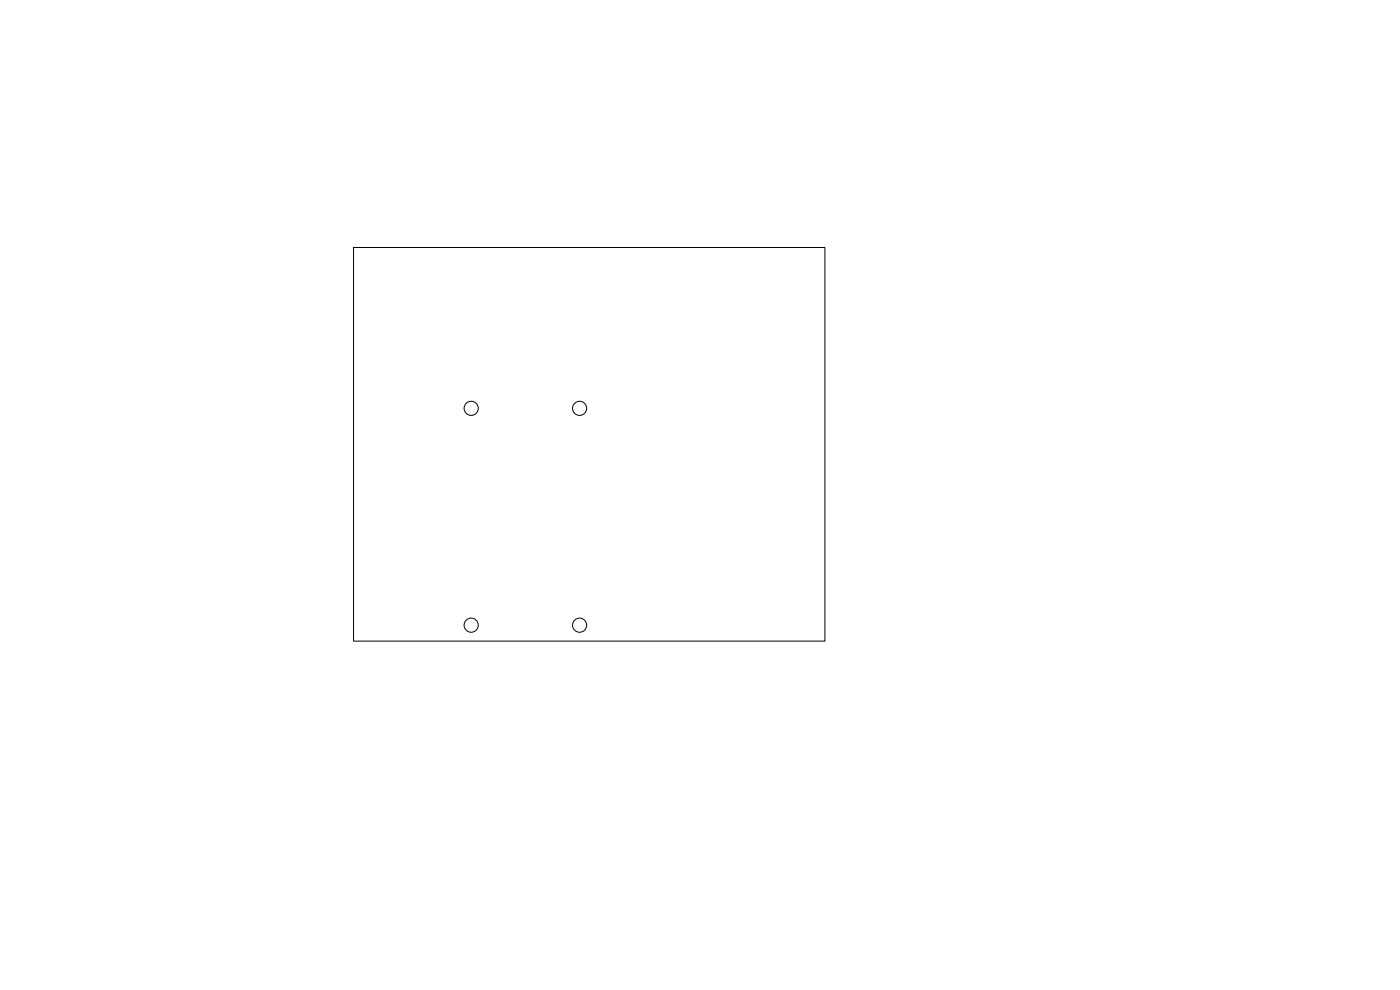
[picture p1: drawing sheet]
<svg xmlns="http://www.w3.org/2000/svg" width="297mm" height="210mm" viewBox="0 0 297 210" stroke-linecap="round" stroke-linejoin="round" font-family="sans-serif">
<g fill="none" stroke="#000" stroke-width=".21">
<path d="M75 52.5h100v83.5h-100z"/>
<circle cx="100" cy="86.6" r="1.5"/>
<circle cx="123" cy="86.6" r="1.5"/>
<circle cx="100" cy="132.6" r="1.5"/>
<circle cx="123" cy="132.6" r="1.5"/>
</g>
</svg>
